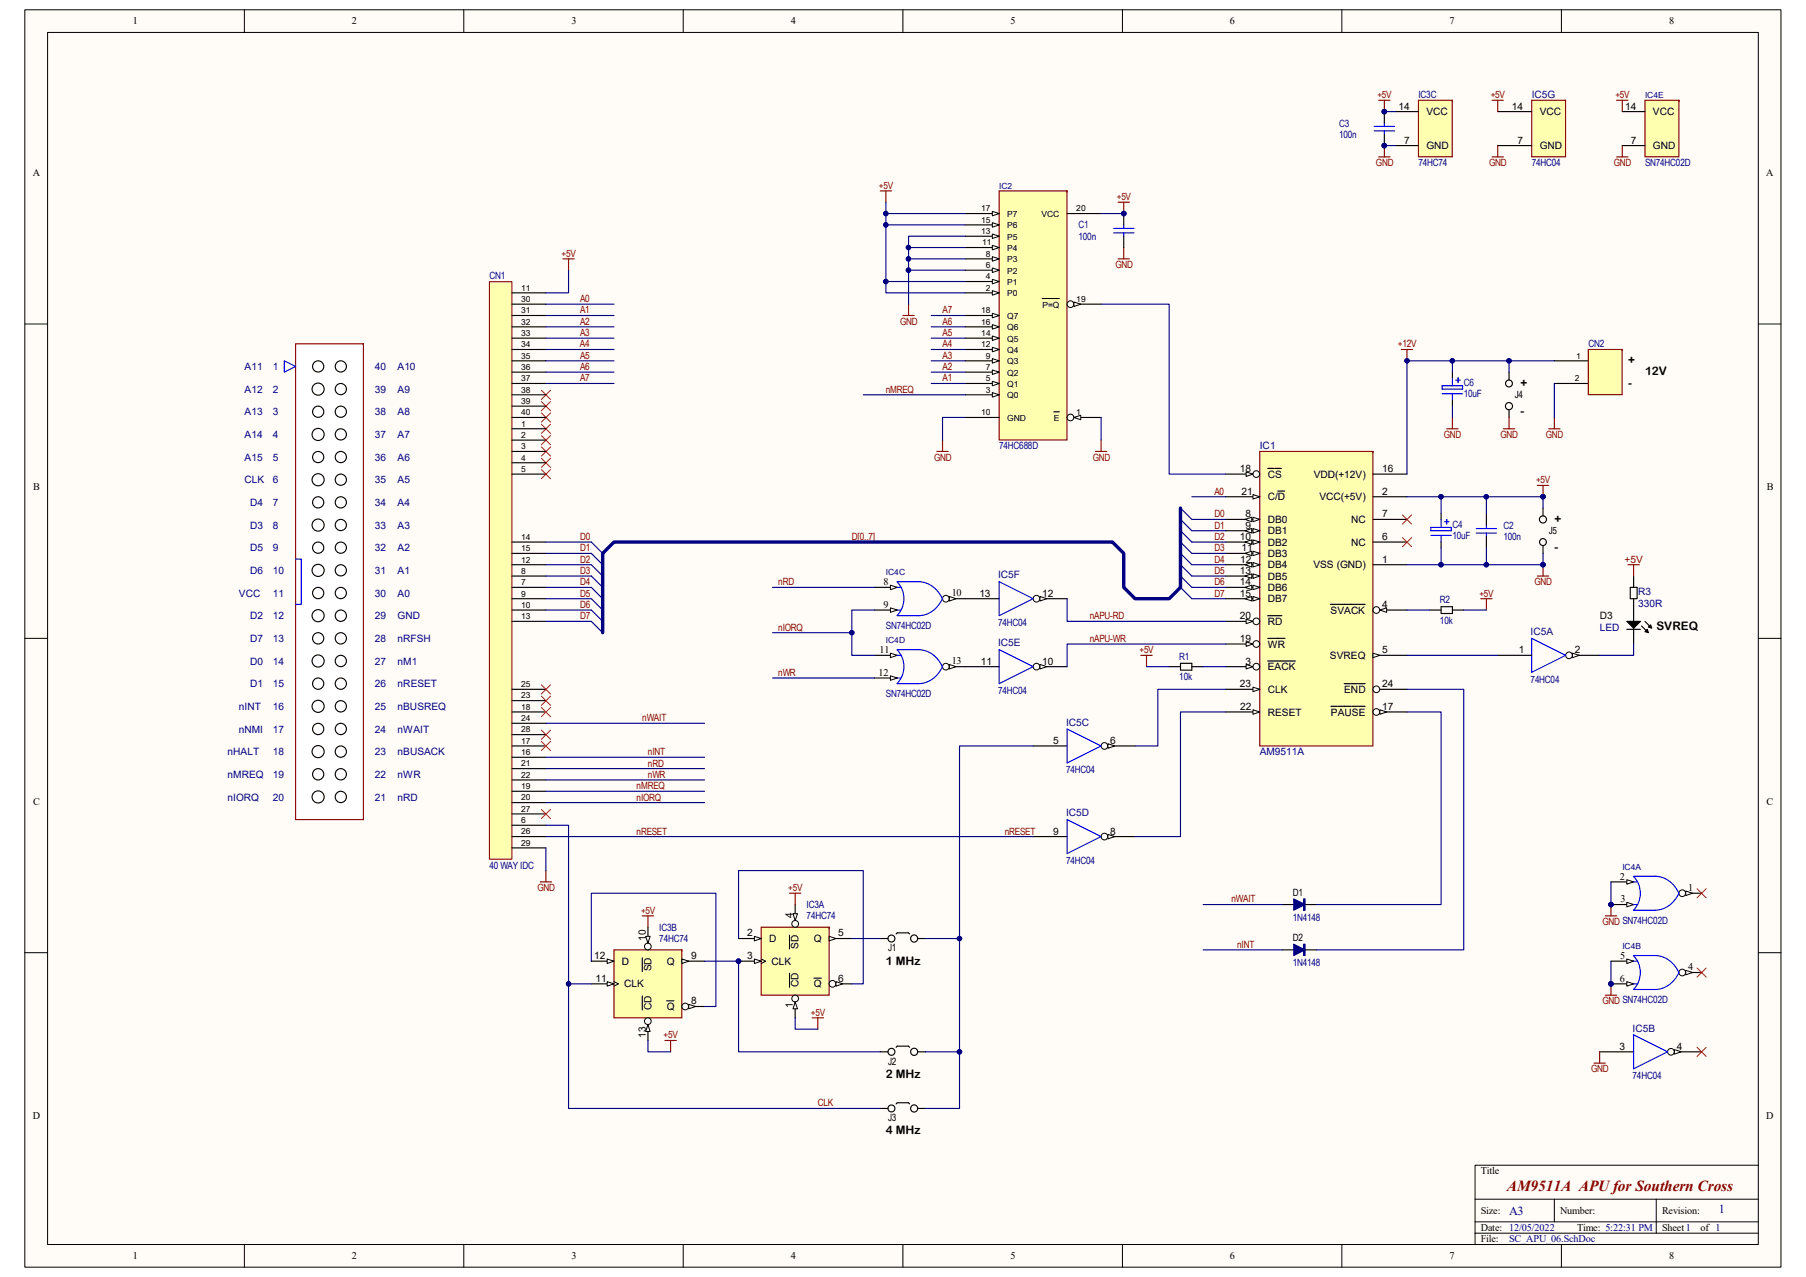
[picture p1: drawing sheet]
<svg xmlns="http://www.w3.org/2000/svg" width="297mm" height="210mm" viewBox="0 0 297 210" stroke-linecap="round" stroke-linejoin="round" font-family="sans-serif">
<defs><g id="words">
<text font-size="2.5" fill="#800000" x="247.8" y="195.9">AM9511A APU for Southern Cross</text>
<g font-size="2" fill="#000080">
<text x="248.2" y="199.7">A3</text>
<text x="282.7" y="199.5">1</text>
</g>
<g font-size="1.9">
<text x="267.8" y="59.9">+</text>
<text x="250.1" y="63.6">+</text>
<text x="267.8" y="63.6">-</text>
<text x="270.6" y="61.7">12V</text>
<text x="250.1" y="68.3">-</text>
<text x="255.6" y="86">+</text>
<text x="255.6" y="90.6">-</text>
<text x="272.4" y="103.7">SVREQ</text>
<text x="145.7" y="158.6">1 MHz</text>
<text x="145.7" y="177.2">2 MHz</text>
<text x="145.7" y="186.5">4 MHz</text>
</g>
<g font-size="1.7">
<text x="21.8" y="4">1</text>
<text x="57.9" y="4">2</text>
<text x="94" y="4">3</text>
<text x="130.1" y="4">4</text>
<text x="166.2" y="4">5</text>
<text x="202.3" y="4">6</text>
<text x="238.4" y="4">7</text>
<text x="274.5" y="4">8</text>
<text x="230" y="18">14</text>
<text x="231" y="23.6">7</text>
<text x="234.6" y="18.9">VCC</text>
<text x="248.7" y="18">14</text>
<text x="249.6" y="23.6">7</text>
<text x="253.2" y="18.9">VCC</text>
<text x="267.3" y="18">14</text>
<text x="268.2" y="23.6">7</text>
<text x="271.9" y="18.9">VCC</text>
<text x="5.4" y="28.9">A</text>
<text x="234.6" y="24.5">GND</text>
<text x="253.2" y="24.5">GND</text>
<text x="271.9" y="24.5">GND</text>
<text x="290.5" y="28.9">A</text>
<text x="203.9" y="77.6">18</text>
<text x="227.3" y="77.6">16</text>
<text x="5.5" y="80.6">B</text>
<text x="204.2" y="81.3">21</text>
<text x="208.5" y="78.5">CS</text>
<text x="208.5" y="82.3">C/D</text>
<text x="216.1" y="78.5">VDD(+12V)</text>
<text x="217" y="82.3">VCC(+5V)</text>
<text x="227.3" y="81.3">2</text>
<text x="290.6" y="80.6">B</text>
<text x="203.9" y="88.8">10</text>
<text x="204.9" y="85.1">8</text>
<text x="204.9" y="86.9">9</text>
<text x="208.5" y="86">DB0</text>
<text x="208.5" y="87.9">DB1</text>
<text x="208.5" y="89.7">DB2</text>
<text x="222.2" y="89.7">NC</text>
<text x="222.2" y="86">NC</text>
<text x="227.3" y="88.8">6</text>
<text x="227.3" y="85.1">7</text>
<text x="203.9" y="94.4">13</text>
<text x="204" y="92.5">12</text>
<text x="204.2" y="90.7">11</text>
<text x="208.5" y="91.6">DB3</text>
<text x="208.5" y="93.5">DB4</text>
<text x="208.5" y="95.3">DB5</text>
<text x="216" y="93.5">VSS (GND)</text>
<text x="227.3" y="92.5">1</text>
<text x="145.3" y="96.2">8</text>
<text x="145.3" y="99.9">9</text>
<text x="156.5" y="98.1">10</text>
<text x="161.1" y="98.1">13</text>
<text x="171.4" y="98.1">12</text>
<text x="203.9" y="96.2">14</text>
<text x="203.9" y="98.1">15</text>
<text x="203.9" y="101.8">20</text>
<text x="208.5" y="97.2">DB6</text>
<text x="208.5" y="99">DB7</text>
<text x="218.8" y="100.9">SVACK</text>
<text x="227.3" y="100">4</text>
<text x="263.1" y="101.8">D3</text>
<text x="144.6" y="107.4">11</text>
<text x="203.9" y="105.6">19</text>
<text x="208.5" y="106.5">WR</text>
<text x="208.5" y="102.8">RD</text>
<text x="227.3" y="107.4">5</text>
<text x="249.8" y="107.4">1</text>
<text x="259" y="107.4">2</text>
<text x="144.5" y="111.1">12</text>
<text x="156.5" y="109.2">13</text>
<text x="161.3" y="109.3">11</text>
<text x="171.4" y="109.3">10</text>
<text x="203.9" y="113">23</text>
<text x="204.9" y="109.3">3</text>
<text x="208.5" y="110.2">EACK</text>
<text x="208.5" y="113.9">CLK</text>
<text x="218.7" y="108.4">SVREQ</text>
<text x="221.1" y="113.9">END</text>
<text x="227.3" y="113">24</text>
<text x="204" y="116.7">22</text>
<text x="208.5" y="117.7">RESET</text>
<text x="218.9" y="117.7">PAUSE</text>
<text x="227.3" y="116.7">17</text>
<text x="173.2" y="122.3">5</text>
<text x="182.6" y="122.3">6</text>
<text x="5.4" y="132.3">C</text>
<text x="173.2" y="137.2">9</text>
<text x="182.6" y="137.2">8</text>
<text x="290.6" y="132.3">C</text>
<text x="266.4" y="144.6">2</text>
<text x="266.5" y="148.4">3</text>
<text x="277.6" y="146.5">1</text>
<text x="106.2" y="154.7" transform="rotate(-90 106.2 154.7)">10</text>
<text x="122.9" y="154">2</text>
<text x="126.5" y="154.9">D</text>
<text x="130.4" y="151" transform="rotate(-90 130.4 151)">4</text>
<text x="133.9" y="154.9">Q</text>
<text x="137.9" y="154">5</text>
<text x="97.7" y="157.7">12</text>
<text x="98" y="161.4">11</text>
<text x="102.3" y="158.6">D</text>
<text x="107.1" y="159.7" transform="rotate(-90 107.1 159.7)">SD</text>
<text x="109.7" y="158.6">Q</text>
<text x="113.7" y="157.7">9</text>
<text x="122.9" y="157.7">3</text>
<text x="126.9" y="158.6">CLK</text>
<text x="131.4" y="156" transform="rotate(-90 131.4 156)">SD</text>
<text x="137.9" y="161.4">6</text>
<text x="266.4" y="161.4">6</text>
<text x="266.5" y="157.7">5</text>
<text x="277.6" y="159.5">4</text>
<text x="102.7" y="162.4">CLK</text>
<text x="107.1" y="166.1" transform="rotate(-90 107.1 166.1)">CD</text>
<text x="109.7" y="166.1">Q</text>
<text x="113.7" y="165.2">8</text>
<text x="130.4" y="165.8" transform="rotate(-90 130.4 165.8)">1</text>
<text x="131.4" y="162.3" transform="rotate(-90 131.4 162.3)">CD</text>
<text x="133.9" y="162.4">Q</text>
<text x="106.2" y="170.6" transform="rotate(-90 106.2 170.6)">13</text>
<text x="266.4" y="172.6">3</text>
<text x="275.8" y="172.6">4</text>
<text x="5.4" y="184">D</text>
<text x="290.5" y="184">D</text>
<text x="243.5" y="193.1">Title</text>
<text x="243.5" y="199.6">Size:</text>
<text x="243.5" y="202.4">Date: 12/05/2022</text>
<text x="256.6" y="199.6">Number:</text>
<text x="259.4" y="202.4">Time: 5:22:31 PM</text>
<text x="273.4" y="199.6">Revision:</text>
<text x="273.4" y="202.4">Sheet1</text>
<text x="279.7" y="202.4">of 1</text>
<text x="21.8" y="207">1</text>
<text x="57.9" y="207">2</text>
<text x="94" y="207">3</text>
<text x="130.1" y="207">4</text>
<text x="166.2" y="207">5</text>
<text x="202.3" y="207">6</text>
<text x="238.4" y="207">7</text>
<text x="243.5" y="204.2">File:</text>
<text x="274.5" y="207">8</text>
</g>
<g font-size="1.7" fill="#11037e">
<text x="251.9" y="16.2">IC5G</text>
<text x="164.2" y="95.1">IC5F</text>
<text x="269.4" y="97.9">R3</text>
<text x="164.2" y="106.3">IC5E</text>
<text x="251.8" y="104.4">IC5A</text>
<text x="175.3" y="119.3">IC5C</text>
<text x="175.3" y="134.2">IC5D</text>
<text x="268.5" y="169.6">IC5B</text>
</g>
<g font-size="1.7" fill="#000080">
<text x="40.2" y="60.9">A11</text>
<text x="40.2" y="64.6">A12</text>
<text x="44.9" y="60.9">1</text>
<text x="44.9" y="64.6">2</text>
<text x="61.7" y="64.6">39</text>
<text x="61.7" y="60.9">40</text>
<text x="65.4" y="64.6">A9</text>
<text x="65.4" y="60.9">A10</text>
<text x="40.2" y="68.3">A13</text>
<text x="44.9" y="68.3">3</text>
<text x="61.7" y="68.3">38</text>
<text x="65.4" y="68.3">A8</text>
<text x="40.2" y="72">A14</text>
<text x="40.2" y="75.8">A15</text>
<text x="44.9" y="72">4</text>
<text x="44.9" y="75.8">5</text>
<text x="61.7" y="75.8">36</text>
<text x="61.7" y="72">37</text>
<text x="65.4" y="75.8">A6</text>
<text x="65.4" y="72">A7</text>
<text x="207.2" y="73.9">IC1</text>
<text x="40.2" y="79.5">CLK</text>
<text x="41.2" y="83.2">D4</text>
<text x="44.9" y="79.5">6</text>
<text x="44.9" y="83.2">7</text>
<text x="61.7" y="83.2">34</text>
<text x="61.7" y="79.5">35</text>
<text x="65.4" y="83.2">A4</text>
<text x="65.4" y="79.5">A5</text>
<text x="41.2" y="86.9">D3</text>
<text x="44.9" y="86.9">8</text>
<text x="61.7" y="86.9">33</text>
<text x="65.4" y="86.9">A3</text>
<text x="41.2" y="90.7">D5</text>
<text x="41.2" y="94.4">D6</text>
<text x="44.9" y="90.7">9</text>
<text x="44.9" y="94.4">10</text>
<text x="61.7" y="94.4">31</text>
<text x="61.7" y="90.7">32</text>
<text x="65.4" y="94.4">A1</text>
<text x="65.4" y="90.7">A2</text>
<text x="39.3" y="98.1">VCC</text>
<text x="41.2" y="101.8">D2</text>
<text x="44.9" y="98.1">11</text>
<text x="44.9" y="101.8">12</text>
<text x="61.7" y="101.8">29</text>
<text x="61.7" y="98.1">30</text>
<text x="65.4" y="101.8">GND</text>
<text x="65.4" y="98.1">A0</text>
<text x="269.4" y="99.8">330R</text>
<text x="41.2" y="105.6">D7</text>
<text x="44.9" y="105.6">13</text>
<text x="61.7" y="105.6">28</text>
<text x="65.4" y="105.6">nRFSH</text>
<text x="263.1" y="103.7">LED</text>
<text x="41.2" y="109.3">D0</text>
<text x="41.2" y="113">D1</text>
<text x="44.9" y="109.3">14</text>
<text x="44.9" y="113">15</text>
<text x="61.7" y="113">26</text>
<text x="61.7" y="109.3">27</text>
<text x="65.4" y="113">nRESET</text>
<text x="65.4" y="109.3">nM1</text>
<text x="39.3" y="116.7">nINT</text>
<text x="44.9" y="116.7">16</text>
<text x="61.7" y="116.7">25</text>
<text x="65.4" y="116.7">nBUSREQ</text>
<text x="37.4" y="124.2">nHALT</text>
<text x="39.3" y="120.5">nNMI</text>
<text x="44.9" y="120.5">17</text>
<text x="44.9" y="124.2">18</text>
<text x="61.7" y="124.2">23</text>
<text x="61.7" y="120.5">24</text>
<text x="65.4" y="124.2">nBUSACK</text>
<text x="65.4" y="120.5">nWAIT</text>
<text x="207.2" y="124.2">AM9511A</text>
<text x="37.4" y="127.9">nMREQ</text>
<text x="37.4" y="131.6">nIORQ</text>
<text x="44.9" y="127.9">19</text>
<text x="44.9" y="131.6">20</text>
<text x="61.7" y="127.9">22</text>
<text x="61.7" y="131.6">21</text>
<text x="65.4" y="131.6">nRD</text>
<text x="65.4" y="127.9">nWR</text>
<text x="248.2" y="204.2">SC_APU_06.SchDoc</text>
</g>
<text font-size="1.7" fill="#800000" x="267.2" y="92.5">+5V</text>
<g font-size="1.6" fill="#800000">
<text x="226.5" y="16.2">+5V</text>
<text x="245.2" y="16.2">+5V</text>
<text x="265.7" y="16.2">+5V</text>
<text x="226.3" y="27.3">GND</text>
<text x="244.9" y="27.3">GND</text>
<text x="265.4" y="27.3">GND</text>
<text x="144.6" y="31.1">+5V</text>
<text x="183.7" y="32.9">+5V</text>
<text x="92.4" y="42.2">+5V</text>
<text x="183.4" y="44.1">GND</text>
<text x="95.4" y="49.7">A0</text>
<text x="95.4" y="51.5">A1</text>
<text x="95.4" y="53.4">A2</text>
<text x="148" y="53.4">GND</text>
<text x="155" y="51.5">A7</text>
<text x="155" y="53.4">A6</text>
<text x="95.4" y="57.1">A4</text>
<text x="95.4" y="55.3">A3</text>
<text x="95.4" y="59">A5</text>
<text x="155" y="59">A3</text>
<text x="155" y="57.1">A4</text>
<text x="155" y="55.3">A5</text>
<text x="229.9" y="57.1">+12V</text>
<text x="95.4" y="60.9">A6</text>
<text x="95.4" y="62.7">A7</text>
<text x="145.7" y="64.6">nMREQ</text>
<text x="155" y="62.7">A1</text>
<text x="155" y="60.9">A2</text>
<text x="153.6" y="75.8">GND</text>
<text x="179.7" y="75.8">GND</text>
<text x="237.5" y="72">GND</text>
<text x="246.8" y="72">GND</text>
<text x="254.3" y="72">GND</text>
<text x="199.7" y="81.3">A0</text>
<text x="252.6" y="79.5">+5V</text>
<text x="95.4" y="88.8">D0</text>
<text x="140.1" y="88.8">D[0..7]</text>
<text x="199.7" y="85.1">D0</text>
<text x="199.7" y="86.9">D1</text>
<text x="199.7" y="88.8">D2</text>
<text x="95.4" y="90.7">D1</text>
<text x="95.4" y="92.5">D2</text>
<text x="95.4" y="94.4">D3</text>
<text x="199.7" y="90.7">D3</text>
<text x="199.7" y="92.5">D4</text>
<text x="199.7" y="94.4">D5</text>
<text x="95.4" y="100">D6</text>
<text x="95.4" y="101.8">D7</text>
<text x="95.4" y="96.2">D4</text>
<text x="95.4" y="98.1">D5</text>
<text x="128" y="96.2">nRD</text>
<text x="179.3" y="101.8">nAPU-RD</text>
<text x="199.7" y="96.2">D6</text>
<text x="199.7" y="98.1">D7</text>
<text x="243.3" y="98.1">+5V</text>
<text x="252.4" y="96.2">GND</text>
<text x="128" y="103.7">nIORQ</text>
<text x="179.3" y="105.6">nAPU-WR</text>
<text x="187.4" y="107.4">+5V</text>
<text x="128" y="111.1">nWR</text>
<text x="105.6" y="118.6">nWAIT</text>
<text x="106.6" y="124.2">nINT</text>
<text x="104.7" y="129.8">nMREQ</text>
<text x="104.7" y="131.6">nIORQ</text>
<text x="106.6" y="127.9">nWR</text>
<text x="106.6" y="126">nRD</text>
<text x="104.7" y="137.2">nRESET</text>
<text x="165.3" y="137.2">nRESET</text>
<text x="88.4" y="146.5">GND</text>
<text x="129.6" y="146.5">+5V</text>
<text x="202.5" y="148.4">nWAIT</text>
<text x="105.4" y="150.3">+5V</text>
<text x="203.5" y="155.9">nINT</text>
<text x="263.6" y="152.1">GND SN74HC02D</text>
<text x="133.4" y="167">+5V</text>
<text x="263.6" y="165.2">GND SN74HC02D</text>
<text x="109.2" y="170.8">+5V</text>
<text x="261.7" y="176.3">GND</text>
<text x="134.5" y="181.9">CLK</text>
</g>
<g font-size="1.6" fill="#000080">
<text x="233.3" y="16.2">IC3C</text>
<text x="220.3" y="22.7">100n</text>
<text x="233.3" y="27.3">74HC74</text>
<text x="251.9" y="27.3">74HC04</text>
<text x="270.6" y="27.3">SN74HC02D</text>
<text x="177.4" y="39.4">100n</text>
<text x="80.5" y="46">CN1</text>
<text x="261.3" y="57.1">CN2</text>
<text x="240.7" y="65.3">10uF</text>
<text x="164.4" y="73.9">74HC688D</text>
<text x="238.9" y="88.6">10uF</text>
<text x="247.3" y="88.8">100n</text>
<text x="145.7" y="103.5">SN74HC02D</text>
<text x="164.2" y="103">74HC04</text>
<text x="236.8" y="102.6">10k</text>
<text x="194" y="111.9">10k</text>
<text x="251.8" y="112.3">74HC04</text>
<text x="145.7" y="114.7">SN74HC02D</text>
<text x="164.2" y="114.1">74HC04</text>
<text x="175.3" y="127.2">74HC04</text>
<text x="80.5" y="142.8">40 WAY IDC</text>
<text x="175.3" y="142.1">74HC04</text>
<text x="132.7" y="149.3">IC3A</text>
<text x="108.4" y="153.1">IC3B</text>
<text x="108.4" y="154.9">74HC74</text>
<text x="132.7" y="151.2">74HC74</text>
<text x="212.6" y="151.4">1N4148</text>
<text x="212.6" y="158.8">1N4148</text>
<text x="268.5" y="177.5">74HC04</text>
</g>
<g font-size="1.6" fill="#11037e">
<text x="220.3" y="20.8">C3</text>
<text x="177.4" y="37.6">C1</text>
<text x="240.7" y="63.5">C6</text>
<text x="238.9" y="86.7">C4</text>
<text x="247.3" y="86.9">C2</text>
<text x="236.8" y="99.2">R2</text>
<text x="194" y="108.5">R1</text>
</g>
<g font-size="1.6">
<text x="249.1" y="65.5">J4</text>
<text x="254.7" y="87.9">J5</text>
<text x="212.6" y="147.3">D1</text>
<text x="212.6" y="154.7">D2</text>
<text x="146.1" y="156.4">J1</text>
<text x="146.1" y="175.1">J2</text>
<text x="146.1" y="184.4">J3</text>
</g>
<g font-size="1.4" fill="#000080">
<text x="270.6" y="16.1">IC4E</text>
<text x="164.4" y="31">IC2</text>
<text x="145.7" y="94.6">IC4C</text>
<text x="145.7" y="105.7">IC4D</text>
<text x="266.8" y="143">IC4A</text>
<text x="266.8" y="156">IC4B</text>
</g>
<g font-size="1.4">
<text x="161.4" y="34.8">17</text>
<text x="165.6" y="35.7">P7</text>
<text x="171.3" y="35.7">VCC</text>
<text x="177" y="34.8">20</text>
<text x="161.4" y="38.5">13</text>
<text x="161.4" y="36.6">15</text>
<text x="161.5" y="40.3">11</text>
<text x="165.6" y="41.3">P4</text>
<text x="165.6" y="39.4">P5</text>
<text x="165.6" y="37.5">P6</text>
<text x="85.7" y="47.8">11</text>
<text x="162.1" y="47.8">2</text>
<text x="162.1" y="44.1">6</text>
<text x="162.1" y="42.2">8</text>
<text x="162.2" y="45.9">4</text>
<text x="165.6" y="46.9">P1</text>
<text x="165.6" y="45">P2</text>
<text x="165.6" y="43.1">P3</text>
<text x="85.7" y="49.7">30</text>
<text x="85.7" y="51.5">31</text>
<text x="85.7" y="53.4">32</text>
<text x="161.4" y="53.4">16</text>
<text x="161.4" y="51.5">18</text>
<text x="165.6" y="52.5">Q7</text>
<text x="165.6" y="48.7">P0</text>
<text x="171.4" y="50.6">P=Q</text>
<text x="177" y="49.7">19</text>
<text x="85.7" y="55.2">33</text>
<text x="85.7" y="57.1">34</text>
<text x="85.7" y="59">35</text>
<text x="161.4" y="57.1">12</text>
<text x="161.4" y="55.2">14</text>
<text x="162.1" y="59">9</text>
<text x="165.6" y="59.9">Q3</text>
<text x="165.6" y="58">Q4</text>
<text x="165.6" y="56.2">Q5</text>
<text x="165.6" y="54.3">Q6</text>
<text x="259.2" y="59">1</text>
<text x="85.7" y="60.8">36</text>
<text x="85.7" y="62.7">37</text>
<text x="85.7" y="64.6">38</text>
<text x="162.1" y="64.6">3</text>
<text x="162.1" y="62.7">5</text>
<text x="162.1" y="60.8">7</text>
<text x="165.6" y="65.5">Q0</text>
<text x="165.6" y="63.6">Q1</text>
<text x="165.6" y="61.8">Q2</text>
<text x="259" y="62.7">2</text>
<text x="85.7" y="66.4">39</text>
<text x="85.7" y="68.3">40</text>
<text x="85.7" y="70.1">1</text>
<text x="161.4" y="68.3">10</text>
<text x="165.6" y="69.2">GND</text>
<text x="173.4" y="69.2">E</text>
<text x="177" y="68.3">1</text>
<text x="85.7" y="77.6">5</text>
<text x="85.7" y="75.7">4</text>
<text x="85.7" y="73.9">3</text>
<text x="85.7" y="72">2</text>
<text x="85.7" y="88.8">14</text>
<text x="85.7" y="90.6">15</text>
<text x="85.7" y="92.5">12</text>
<text x="85.7" y="94.4">8</text>
<text x="85.7" y="101.8">13</text>
<text x="85.7" y="99.9">10</text>
<text x="85.7" y="98.1">9</text>
<text x="85.7" y="96.2">7</text>
<text x="85.7" y="113">25</text>
<text x="85.7" y="114.9">23</text>
<text x="85.7" y="116.7">18</text>
<text x="85.7" y="118.6">24</text>
<text x="85.7" y="122.3">17</text>
<text x="85.7" y="124.2">16</text>
<text x="85.7" y="120.4">28</text>
<text x="85.7" y="126">21</text>
<text x="85.7" y="131.6">20</text>
<text x="85.7" y="127.9">22</text>
<text x="85.7" y="129.8">19</text>
<text x="85.7" y="137.2">26</text>
<text x="85.7" y="133.5">27</text>
<text x="85.7" y="135.3">6</text>
<text x="85.7" y="139.1">29</text>
</g>
</g></defs>
<path d="M4.1 1.6h288.8v206.8h-288.8z" fill="#fffcf8"/>
<path d="M4.1 1.6h288.8v206.8h-288.8z" fill="none" stroke="#000" stroke-width=".16"/>
<path d="M7.8 5.4h281.4v199.2h-281.4z" fill="#fffcf8"/>
<g fill="none" stroke="#000" stroke-width=".16">
<path d="M7.8 5.3h281.4v199.3h-281.4zM40.2 1.6v3.7M76.3 1.6v3.7M112.4 1.6v3.7M148.5 1.6v3.7M184.6 1.6v3.7M220.7 1.6v3.7M256.8 1.6v3.7M4.1 53.3h3.7M289.2 53.3h3.7M4.1 105h3.7M289.2 105h3.7"/>
<path d="M4.1 156.7h3.7M289.2 156.7h3.7M242.6 197.2h46.6M255.6 197.2v3.7M272.4 197.2v5.6M289.2 191.6h-46.6v11.2M40.2 204.6v3.8M76.3 204.6v3.8M112.4 204.6v3.8M148.5 204.6v3.8M184.6 204.6v3.8M220.7 204.6v3.8"/>
<path d="M242.6 202.8h46.6M242.6 200.9h46.6M242.6 202.8v1.8M256.8 204.6v3.8"/>
</g>
<path d="M207.2 74.2v48.5h18.6v-48.5z" fill-rule="evenodd" fill="#ffffb0" stroke="#800000" stroke-width=".19"/>
<path d="M225.8 92.9h5.6M225.8 81.7h5.6M201.6 109.6h5.6" fill="none" stroke="#000" stroke-width=".19"/>
<circle cx="206.6" cy="109.6" r=".55" fill="#fffcf8" stroke="#000" stroke-width=".16"/>
<path d="M205 109.3l1.1 .3-1.1 .4z" fill="#fffcf8"/>
<path d="M205 109.3l1.1 .3-1.1 .4z" fill="none" stroke="#000" stroke-width=".16"/>
<path d="M208.5 108.7h1M209.6 108.7h2.3M211.9 108.7h1.2M225.8 100.3h5.6" fill="none" stroke="#000" stroke-width=".19"/>
<circle cx="226.4" cy="100.3" r=".55" fill="#fffcf8" stroke="#000" stroke-width=".16"/>
<path d="M226.9 100.3l1.2-.4v.8z" fill="#fffcf8"/>
<path d="M226.9 100.3l1.2-.4v.8z" fill="none" stroke="#000" stroke-width=".16"/>
<path d="M218.8 99.4h1.1M219.9 99.4h3.4M223.4 99.4h1.1M225.8 107.8h5.6" fill="none" stroke="#000" stroke-width=".19"/>
<path d="M225.8 107.4l1.1 .4-1.1 .3z" fill="#fffcf8"/>
<path d="M225.8 107.4l1.1 .4-1.1 .3z" fill="none" stroke="#000" stroke-width=".16"/>
<path d="M201.6 85.4h5.6M225.8 89.1h5.6M225.8 85.4h5.6" fill="none" stroke="#000" stroke-width=".19"/>
<path d="M206.1 85l1.1 .4-1.1 .4z" fill="#fffcf8"/>
<path d="M206.1 85l1.1 .4-1.1 .4z" fill="none" stroke="#000" stroke-width=".16"/>
<path d="M204.8 85.4l1.1-.4v.8z" fill="#fffcf8"/>
<path d="M204.8 85.4l1.1-.4v.8z" fill="none" stroke="#000" stroke-width=".16"/>
<path d="M201.6 87.3h5.6" fill="none" stroke="#000" stroke-width=".19"/>
<path d="M206.1 86.9l1.1 .4-1.1 .4z" fill="#fffcf8"/>
<path d="M206.1 86.9l1.1 .4-1.1 .4z" fill="none" stroke="#000" stroke-width=".16"/>
<path d="M204.8 87.3l1.1-.4v.8z" fill="#fffcf8"/>
<path d="M204.8 87.3l1.1-.4v.8z" fill="none" stroke="#000" stroke-width=".16"/>
<path d="M201.6 89.1h5.6" fill="none" stroke="#000" stroke-width=".19"/>
<path d="M206.1 88.8l1.1 .3-1.1 .4z" fill="#fffcf8"/>
<path d="M206.1 88.8l1.1 .3-1.1 .4z" fill="none" stroke="#000" stroke-width=".16"/>
<path d="M204.8 89.1l1.1-.3v.7z" fill="#fffcf8"/>
<path d="M204.8 89.1l1.1-.3v.7z" fill="none" stroke="#000" stroke-width=".16"/>
<path d="M201.6 91h5.6" fill="none" stroke="#000" stroke-width=".19"/>
<path d="M206.1 90.6l1.1 .4-1.1 .4z" fill="#fffcf8"/>
<path d="M206.1 90.6l1.1 .4-1.1 .4z" fill="none" stroke="#000" stroke-width=".16"/>
<path d="M204.8 91l1.1-.4v.8z" fill="#fffcf8"/>
<path d="M204.8 91l1.1-.4v.8z" fill="none" stroke="#000" stroke-width=".16"/>
<path d="M201.6 92.9h5.6" fill="none" stroke="#000" stroke-width=".19"/>
<path d="M206.1 92.5l1.1 .4-1.1 .3z" fill="#fffcf8"/>
<path d="M206.1 92.5l1.1 .4-1.1 .3z" fill="none" stroke="#000" stroke-width=".16"/>
<path d="M204.8 92.9l1.1-.4v.7z" fill="#fffcf8"/>
<path d="M204.8 92.9l1.1-.4v.7z" fill="none" stroke="#000" stroke-width=".16"/>
<path d="M201.6 94.7h5.6" fill="none" stroke="#000" stroke-width=".19"/>
<path d="M206.1 94.4l1.1 .3-1.1 .4z" fill="#fffcf8"/>
<path d="M206.1 94.4l1.1 .3-1.1 .4z" fill="none" stroke="#000" stroke-width=".16"/>
<path d="M204.8 94.7l1.1-.3v.7z" fill="#fffcf8"/>
<path d="M204.8 94.7l1.1-.3v.7z" fill="none" stroke="#000" stroke-width=".16"/>
<path d="M201.6 96.6h5.6" fill="none" stroke="#000" stroke-width=".19"/>
<path d="M206.1 96.2l1.1 .4-1.1 .4z" fill="#fffcf8"/>
<path d="M206.1 96.2l1.1 .4-1.1 .4z" fill="none" stroke="#000" stroke-width=".16"/>
<path d="M204.8 96.6l1.1-.4v.8z" fill="#fffcf8"/>
<path d="M204.8 96.6l1.1-.4v.8z" fill="none" stroke="#000" stroke-width=".16"/>
<path d="M201.6 98.4h5.6" fill="none" stroke="#000" stroke-width=".19"/>
<path d="M206.1 98.1l1.1 .3-1.1 .4z" fill="#fffcf8"/>
<path d="M206.1 98.1l1.1 .3-1.1 .4z" fill="none" stroke="#000" stroke-width=".16"/>
<path d="M204.8 98.4l1.1-.3v.7z" fill="#fffcf8"/>
<path d="M204.8 98.4l1.1-.3v.7z" fill="none" stroke="#000" stroke-width=".16"/>
<path d="M225.8 78h5.6M225.8 117.1h5.6" fill="none" stroke="#000" stroke-width=".19"/>
<circle cx="226.4" cy="117.1" r=".55" fill="#fffcf8" stroke="#000" stroke-width=".16"/>
<path d="M226.9 116.7l1.2 .4-1.2 .4z" fill="#fffcf8"/>
<path d="M226.9 116.7l1.2 .4-1.2 .4z" fill="none" stroke="#000" stroke-width=".16"/>
<path d="M201.6 78h5.6M218.9 116.1h1M220 116.1h2.2M222.4 116.1h1M223.5 116.1h1" fill="none" stroke="#000" stroke-width=".19"/>
<circle cx="206.6" cy="78" r=".55" fill="#fffcf8" stroke="#000" stroke-width=".16"/>
<path d="M205 77.6l1.1 .4-1.1 .3z" fill="#fffcf8"/>
<path d="M205 77.6l1.1 .4-1.1 .3z" fill="none" stroke="#000" stroke-width=".16"/>
<path d="M208.5 77h1.1M209.7 77h1.1M201.6 105.9h5.6" fill="none" stroke="#000" stroke-width=".19"/>
<circle cx="206.6" cy="105.9" r=".55" fill="#fffcf8" stroke="#000" stroke-width=".16"/>
<path d="M205 105.5l1.1 .4-1.1 .4z" fill="#fffcf8"/>
<path d="M205 105.5l1.1 .4-1.1 .4z" fill="none" stroke="#000" stroke-width=".16"/>
<path d="M201.6 102.2h5.6M208.5 105h2.8" fill="none" stroke="#000" stroke-width=".19"/>
<circle cx="206.6" cy="102.2" r=".55" fill="#fffcf8" stroke="#000" stroke-width=".16"/>
<path d="M205 101.8l1.1 .4-1.1 .4z" fill="#fffcf8"/>
<path d="M205 101.8l1.1 .4-1.1 .4z" fill="none" stroke="#000" stroke-width=".16"/>
<path d="M201.6 81.7h5.6M208.5 101.2h2.3" fill="none" stroke="#000" stroke-width=".19"/>
<path d="M206.1 81.3l1.1 .4-1.1 .4z" fill="#fffcf8"/>
<path d="M206.1 81.3l1.1 .4-1.1 .4z" fill="none" stroke="#000" stroke-width=".16"/>
<path d="M210.2 80.8h1.1M201.6 117.1h5.6" fill="none" stroke="#000" stroke-width=".19"/>
<path d="M206.1 116.7l1.1 .4-1.1 .4z" fill="#fffcf8"/>
<path d="M206.1 116.7l1.1 .4-1.1 .4z" fill="none" stroke="#000" stroke-width=".16"/>
<path d="M201.6 113.3h5.6" fill="none" stroke="#000" stroke-width=".19"/>
<path d="M206.1 113l1.1 .3-1.1 .4z" fill="#fffcf8"/>
<path d="M206.1 113l1.1 .3-1.1 .4z" fill="none" stroke="#000" stroke-width=".16"/>
<path d="M225.8 113.3h5.6" fill="none" stroke="#000" stroke-width=".19"/>
<circle cx="226.4" cy="113.3" r=".55" fill="#fffcf8" stroke="#000" stroke-width=".16"/>
<path d="M184.8 35.1v1.9M184.8 38.8v1.9M244.5 84.5v1.8M244.5 88.2v1.9M192.3 109.6h1.9M194.2 109.1h1.8v1.1h-1.8zM196 109.6h1.9M221.1 112.4h1M222.2 112.4h1.1M223.4 112.4h1.1" fill="none" stroke="#000" stroke-width=".19"/>
<path d="M194.2 96.6l1.8 1.8M194.2 94.7l1.8 1.9M194.2 92.9l1.8 1.8M194.2 91l1.8 1.9M194.2 89.1l1.8 1.9M194.2 87.3l1.8 1.8M194.2 85.4l1.8 1.9M194.2 83.5l1.8 1.9" fill="none" stroke="#000080" stroke-width=".19"/>
<g fill="none" stroke="#800000" stroke-width=".19">
<path d="M265.9 16.5h1.9M266.8 16.5v1.9M183.9 33.3h1.9M184.8 33.3v1.8M265.9 25.8h1.9M266.8 23.9v1.9M183.9 42.6h1.9M184.8 40.7v1.9M230.5 57.5h1.8M231.4 57.5v1.8M252.9 79.8h1.8M253.8 79.8v1.9"/>
<path d="M252.9 94.7h1.8M253.8 92.9v1.8M187.6 107.8h1.9M188.6 107.8v1.8"/>
</g>
<g fill="#000080" stroke="#000080" stroke-width=".16">
<circle cx="253.8" cy="92.9" r=".37"/>
<circle cx="231.4" cy="59.3" r=".36"/>
<circle cx="253.8" cy="81.7" r=".37"/>
<circle cx="184.8" cy="35.1" r=".36"/>
</g>
<path d="M230.7 88.4l1.5 1.5M230.7 84.7l1.5 1.5M232.2 88.4l-1.5 1.5M232.2 84.7l-1.5 1.5" fill="none" stroke="#f00" stroke-width=".16"/>
<path d="M183.2 38.3h3.3M183.2 37.5h3.3M184.8 37v.5M184.8 38.3v.5M242.8 87.7h3.3M242.8 86.9h3.3M244.5 86.3v.6M244.5 87.7v.5" fill="none" stroke="#00f" stroke-width=".19"/>
<path d="M48.6 56.5v78.3h11.2v-78.3z" fill-rule="evenodd" fill="#fff" stroke="#800000" stroke-width=".19"/>
<path d="M46.8 59.3l1.8 1-1.8 .9zM48.6 91.9h.9v7.5h-.9" fill="none" stroke="#00f" stroke-width=".19"/>
<g fill="none" stroke="#000" stroke-width=".19">
<circle cx="52.3" cy="71.4" r="1"/>
<circle cx="52.3" cy="78.9" r="1"/>
<circle cx="52.3" cy="64" r="1"/>
<circle cx="52.3" cy="75.2" r=".92"/>
<circle cx="52.3" cy="60.3" r=".92"/>
<circle cx="52.3" cy="67.7" r=".92"/>
<circle cx="56.1" cy="75.2" r=".92"/>
<circle cx="56.1" cy="60.3" r=".92"/>
<circle cx="56.1" cy="67.7" r=".92"/>
<circle cx="56.1" cy="64" r=".92"/>
<circle cx="56.1" cy="78.9" r=".92"/>
<circle cx="56.1" cy="71.4" r=".92"/>
<circle cx="52.3" cy="86.3" r="1"/>
<circle cx="52.3" cy="93.8" r="1"/>
<circle cx="52.3" cy="97.5" r=".93"/>
<circle cx="52.3" cy="90.1" r=".92"/>
<circle cx="52.3" cy="82.6" r=".92"/>
<circle cx="56.1" cy="97.5" r=".93"/>
<circle cx="56.1" cy="90.1" r=".92"/>
<circle cx="56.1" cy="86.3" r=".92"/>
<circle cx="56.1" cy="82.6" r=".92"/>
<circle cx="56.1" cy="93.8" r=".92"/>
<circle cx="52.3" cy="116.1" r="1"/>
<circle cx="52.3" cy="108.7" r="1"/>
<circle cx="52.3" cy="101.2" r="1"/>
<circle cx="52.3" cy="112.4" r=".93"/>
<circle cx="52.3" cy="105" r=".93"/>
<circle cx="52.3" cy="119.9" r=".93"/>
<circle cx="56.1" cy="108.7" r=".93"/>
<circle cx="56.1" cy="119.9" r=".93"/>
<circle cx="56.1" cy="112.4" r=".93"/>
<circle cx="56.1" cy="105" r=".93"/>
<circle cx="56.1" cy="101.2" r=".93"/>
<circle cx="56.1" cy="116.1" r=".93"/>
<circle cx="52.3" cy="123.6" r="1"/>
<circle cx="52.3" cy="131" r="1"/>
<circle cx="52.3" cy="127.3" r=".93"/>
<circle cx="56.1" cy="131" r=".93"/>
<circle cx="56.1" cy="127.3" r=".93"/>
<circle cx="56.1" cy="123.6" r=".93"/>
</g>
<path d="M88.9 145h1.8M89.8 143.2v1.8" fill="none" stroke="#800000" stroke-width=".19"/>
<path d="M97.3 89.1l1.8 1.9M97.3 91l1.8 1.9M97.3 92.9l1.8 1.8M97.3 94.7l1.8 1.9M97.3 96.6l1.8 1.8M97.3 98.4l1.8 1.9M97.3 100.3l1.8 1.9M97.3 102.2l1.8 1.8" fill="none" stroke="#000080" stroke-width=".19"/>
<g fill="none" stroke="#f00" stroke-width=".16">
<path d="M89 67.9l1.5 1.5M89 66l1.5 1.5M89 69.8l1.5 1.5M89 71.6l1.5 1.5M89 64.2l1.5 1.5M89 73.5l1.5 1.5M89 75.4l1.5 1.5M89 77.2l1.5 1.5M90.5 67.9l-1.5 1.5M90.5 66l-1.5 1.5M90.5 69.8l-1.5 1.5M90.5 71.6l-1.5 1.5"/>
<path d="M90.5 64.2l-1.5 1.5M90.5 73.5l-1.5 1.5M90.5 75.4l-1.5 1.5M90.5 77.2l-1.5 1.5"/>
</g>
<path d="M80.5 46.3h3.7v95h-3.7z" fill="#ffffb0"/>
<path d="M80.5 46.3h3.7v95h-3.7z" fill="none" stroke="#800000" stroke-width=".16"/>
<g fill="none" stroke="#000" stroke-width=".19">
<path d="M84.2 50h5.6M84.2 48.2h5.6M84.2 51.9h5.6M84.2 53.7h5.6M84.2 55.6h5.6M84.2 57.5h5.6M84.2 59.3h5.6M84.2 61.2h5.6M84.2 78h5.6M84.2 63.1h5.6M84.2 76.1h5.6M84.2 64.9h5.6"/>
<path d="M84.2 74.2h5.6M84.2 66.8h5.6M84.2 72.4h5.6M84.2 68.6h5.6M84.2 70.5h5.6M84.2 91h5.6M84.2 89.1h5.6M84.2 92.9h5.6M84.2 98.4h5.6M84.2 94.7h5.6M84.2 96.6h5.6M84.2 115.2h5.6"/>
<path d="M84.2 117.1h5.6M84.2 118.9h5.6M84.2 113.3h5.6M84.2 102.2h5.6M84.2 100.3h5.6M84.2 126.4h5.6M84.2 132h5.6M84.2 128.2h5.6M84.2 130.1h5.6M84.2 122.7h5.6M84.2 124.5h5.6M84.2 137.6h5.6"/>
<path d="M84.2 133.8h5.6M84.2 120.8h5.6M84.2 139.4h5.6M84.2 135.7h5.6M210.9 148.7h1.9"/>
</g>
<path d="M92.6 42.6h1.8M93.5 42.6v1.8" fill="none" stroke="#800000" stroke-width=".19"/>
<path d="M212.8 147.8l1.8 .9-1.8 1z" fill="#11037e"/>
<path d="M212.8 147.8l1.8 .9-1.8 1z" fill="none" stroke="#11037e" stroke-width=".19"/>
<path d="M214.6 148.7h1.9" fill="none" stroke="#000" stroke-width=".19"/>
<path d="M214.5 147.8h.1v1.9h-.1z" fill="#11037e"/>
<path d="M214.5 147.8h.1v1.9h-.1zM214.5 147.8h.1" fill="none" stroke="#11037e" stroke-width=".19"/>
<path d="M210.9 156.2h1.9" fill="none" stroke="#000" stroke-width=".19"/>
<path d="M212.8 155.3l1.8 .9-1.8 .9z" fill="#11037e"/>
<path d="M212.8 155.3l1.8 .9-1.8 .9z" fill="none" stroke="#11037e" stroke-width=".19"/>
<path d="M214.6 156.2h1.9" fill="none" stroke="#000" stroke-width=".19"/>
<path d="M214.5 155.3h.1v1.8h-.1z" fill="#11037e"/>
<path d="M214.5 155.3h.1v1.8h-.1zM214.5 155.3h.1" fill="none" stroke="#11037e" stroke-width=".19"/>
<path d="M125.2 152.5v11.1h11.2v-11.1z" fill-rule="evenodd" fill="#ffffb0" stroke="#800000" stroke-width=".19"/>
<path d="M121.5 158.1h3.7" fill="none" stroke="#000" stroke-width=".19"/>
<path d="M125.2 157.7l.7 .4-.7 .3" fill="none" stroke="#000" stroke-width=".16"/>
<path d="M124.1 157.7l1.1 .4-1.1 .3z" fill="#fffcf8"/>
<path d="M124.1 157.7l1.1 .4-1.1 .3z" fill="none" stroke="#000" stroke-width=".16"/>
<circle cx="121.5" cy="158.1" r=".36" fill="#000080" stroke="#000080" stroke-width=".16"/>
<path d="M121.5 154.3h3.7" fill="none" stroke="#000" stroke-width=".19"/>
<path d="M124.1 154l1.1 .3-1.1 .4z" fill="#fffcf8"/>
<path d="M124.1 154l1.1 .3-1.1 .4z" fill="none" stroke="#000" stroke-width=".16"/>
<path d="M130.8 148.7v3.8" fill="none" stroke="#000" stroke-width=".19"/>
<circle cx="130.8" cy="151.9" r=".55" fill="#fffcf8" stroke="#000" stroke-width=".16"/>
<path d="M130.4 150.2h.8l-.4 1.2z" fill="#fffcf8"/>
<path d="M130.4 150.2h.8l-.4 1.2z" fill="none" stroke="#000" stroke-width=".16"/>
<path d="M129.9 153.8v1.1M129.9 155v1M130.8 163.6v3.8" fill="none" stroke="#000" stroke-width=".19"/>
<circle cx="130.8" cy="164.2" r=".55" fill="#fffcf8" stroke="#000" stroke-width=".16"/>
<path d="M130.8 164.8l.4 1.1h-.8z" fill="#fffcf8"/>
<path d="M130.8 164.8l.4 1.1h-.8z" fill="none" stroke="#000" stroke-width=".16"/>
<path d="M136.4 154.3h3.7M129.9 160v1.2M129.9 161.2v1.1" fill="none" stroke="#000" stroke-width=".19"/>
<path d="M136.4 154l1.1 .3-1.1 .4z" fill="#fffcf8"/>
<path d="M136.4 154l1.1 .3-1.1 .4z" fill="none" stroke="#000" stroke-width=".16"/>
<path d="M136.4 161.8h3.7" fill="none" stroke="#000" stroke-width=".19"/>
<circle cx="136.9" cy="161.8" r=".55" fill="#fffcf8" stroke="#000" stroke-width=".16"/>
<path d="M137.5 161.4l1.1 .4-1.1 .4z" fill="#fffcf8"/>
<path d="M137.5 161.4l1.1 .4-1.1 .4z" fill="none" stroke="#000" stroke-width=".16"/>
<path d="M133.9 160.8h1.2" fill="none" stroke="#000" stroke-width=".19"/>
<circle cx="121.5" cy="158.1" r=".36" fill="#000080" stroke="#000080" stroke-width=".16"/>
<path d="M101 156.2v11.2h11.1v-11.2z" fill-rule="evenodd" fill="#ffffb0" stroke="#800000" stroke-width=".19"/>
<path d="M97.3 161.8h3.7" fill="none" stroke="#000" stroke-width=".19"/>
<path d="M101 161.4l.7 .4-.7 .4" fill="none" stroke="#000" stroke-width=".16"/>
<path d="M99.9 161.4l1.1 .4-1.1 .4z" fill="#fffcf8"/>
<path d="M99.9 161.4l1.1 .4-1.1 .4z" fill="none" stroke="#000" stroke-width=".16"/>
<path d="M97.3 158.1h3.7" fill="none" stroke="#000" stroke-width=".19"/>
<path d="M99.9 157.7l1.1 .4-1.1 .3z" fill="#fffcf8"/>
<path d="M99.9 157.7l1.1 .4-1.1 .3z" fill="none" stroke="#000" stroke-width=".16"/>
<path d="M106.6 152.5v3.7" fill="none" stroke="#000" stroke-width=".19"/>
<circle cx="106.6" cy="155.6" r=".55" fill="#fffcf8" stroke="#000" stroke-width=".16"/>
<path d="M106.2 154h.7l-.3 1.1z" fill="#fffcf8"/>
<path d="M106.2 154h.7l-.3 1.1z" fill="none" stroke="#000" stroke-width=".16"/>
<path d="M105.6 157.5v1.1M105.6 158.7v1M106.6 167.4v3.7" fill="none" stroke="#000" stroke-width=".19"/>
<circle cx="106.6" cy="167.9" r=".55" fill="#fffcf8" stroke="#000" stroke-width=".16"/>
<path d="M106.6 168.5l.3 1.1h-.7z" fill="#fffcf8"/>
<path d="M106.6 168.5l.3 1.1h-.7z" fill="none" stroke="#000" stroke-width=".16"/>
<path d="M112.2 158.1h3.7M105.6 163.8v1.1M105.6 165v1.1" fill="none" stroke="#000" stroke-width=".19"/>
<path d="M112.2 157.7l1.1 .4-1.1 .3z" fill="#fffcf8"/>
<path d="M112.2 157.7l1.1 .4-1.1 .3z" fill="none" stroke="#000" stroke-width=".16"/>
<path d="M112.2 165.5h3.7" fill="none" stroke="#000" stroke-width=".19"/>
<circle cx="112.7" cy="165.5" r=".55" fill="#fffcf8" stroke="#000" stroke-width=".16"/>
<path d="M113.3 165.1l1.1 .4-1.1 .4z" fill="#fffcf8"/>
<path d="M113.3 165.1l1.1 .4-1.1 .4z" fill="none" stroke="#000" stroke-width=".16"/>
<path d="M109.6 164.6h1.2" fill="none" stroke="#000" stroke-width=".19"/>
<path d="M233.3 16.5v9.3h5.6v-9.3z" fill-rule="evenodd" fill="#ffffb0" stroke="#800000" stroke-width=".19"/>
<g fill="none" stroke="#000" stroke-width=".19">
<path d="M227.7 18.4v1.8M229.5 18.4h3.8M227.7 22.1v1.8M229.5 23.9h3.8M144.8 154.3h1.3M147.4 153.6l.2-.2h1.8l.2 .2M150.9 154.3h1.3M144.8 173h1.3M147.4 172.2l.2-.2h1.8l.2 .2M150.9 173h1.3M144.8 182.3h1.3M149.6 181.5l-.2-.2h-1.8l-.2 .2"/>
<path d="M150.9 182.3h1.3"/>
<circle cx="146.6" cy="154.3" r=".57"/>
<circle cx="150.3" cy="154.3" r=".59"/>
<circle cx="146.6" cy="173" r=".57"/>
<circle cx="150.3" cy="172.9" r=".59"/>
<circle cx="146.6" cy="182.3" r=".57"/>
<circle cx="150.3" cy="182.3" r=".59"/>
</g>
<path d="M226.8 16.5h1.8M227.7 16.5v1.9M226.8 25.8h1.8M227.7 23.9v1.9M105.6 150.6h1.9M106.6 150.6v1.9M129.9 146.9h1.8M130.8 146.9v1.8M109.4 171.1h1.8M110.3 171.1v1.9M133.6 167.4h1.8M134.5 167.4v1.8" fill="none" stroke="#800000" stroke-width=".19"/>
<g fill="#000080" stroke="#000080" stroke-width=".16">
<circle cx="227.7" cy="18.3" r=".36"/>
<circle cx="227.7" cy="23.9" r=".36"/>
</g>
<path d="M226 21.5h3.4M226 20.8h3.4M227.7 20.2v.6M227.7 21.5v.6" fill="none" stroke="#00f" stroke-width=".19"/>
<path d="M89 112.6l1.5 1.5M89 114.5l1.5 1.5M89 116.3l1.5 1.5M90.5 112.6l-1.5 1.5M90.5 114.5l-1.5 1.5M90.5 116.3l-1.5 1.5M89 120.1l1.5 1.5M89 133.1l1.5 1.5M90.5 120.1l-1.5 1.5M90.5 133.1l-1.5 1.5" fill="none" stroke="#f00" stroke-width=".16"/>
<path d="M164.3 31.4v40.9h11.2v-40.9z" fill-rule="evenodd" fill="#ffffb0" stroke="#800000" stroke-width=".19"/>
<path d="M175.5 35.1h5.6M175.5 68.6h5.6" fill="none" stroke="#000" stroke-width=".19"/>
<circle cx="176.1" cy="68.6" r=".55" fill="#fffcf8" stroke="#000" stroke-width=".16"/>
<path d="M176.6 68.6l1.2-.3v.7z" fill="#fffcf8"/>
<path d="M176.6 68.6l1.2-.3v.7z" fill="none" stroke="#000" stroke-width=".16"/>
<path d="M158.7 48.2h5.6M173.3 67.7h.9" fill="none" stroke="#000" stroke-width=".19"/>
<path d="M163.2 47.8l1.1 .4-1.1 .3z" fill="#fffcf8"/>
<path d="M163.2 47.8l1.1 .4-1.1 .3z" fill="none" stroke="#000" stroke-width=".16"/>
<path d="M158.7 64.9h5.6" fill="none" stroke="#000" stroke-width=".19"/>
<path d="M163.2 64.6l1.1 .3-1.1 .4z" fill="#fffcf8"/>
<path d="M163.2 64.6l1.1 .3-1.1 .4z" fill="none" stroke="#000" stroke-width=".16"/>
<path d="M158.7 46.3h5.6" fill="none" stroke="#000" stroke-width=".19"/>
<path d="M163.2 45.9l1.1 .4-1.1 .4z" fill="#fffcf8"/>
<path d="M163.2 45.9l1.1 .4-1.1 .4z" fill="none" stroke="#000" stroke-width=".16"/>
<path d="M158.7 63.1h5.6" fill="none" stroke="#000" stroke-width=".19"/>
<path d="M163.2 62.7l1.1 .4-1.1 .3z" fill="#fffcf8"/>
<path d="M163.2 62.7l1.1 .4-1.1 .3z" fill="none" stroke="#000" stroke-width=".16"/>
<path d="M158.7 44.4h5.6" fill="none" stroke="#000" stroke-width=".19"/>
<path d="M163.2 44.1l1.1 .3-1.1 .4z" fill="#fffcf8"/>
<path d="M163.2 44.1l1.1 .3-1.1 .4z" fill="none" stroke="#000" stroke-width=".16"/>
<path d="M158.7 61.2h5.6" fill="none" stroke="#000" stroke-width=".19"/>
<path d="M163.2 60.8l1.1 .4-1.1 .4z" fill="#fffcf8"/>
<path d="M163.2 60.8l1.1 .4-1.1 .4z" fill="none" stroke="#000" stroke-width=".16"/>
<path d="M158.7 42.6h5.6" fill="none" stroke="#000" stroke-width=".19"/>
<path d="M163.2 42.2l1.1 .4-1.1 .3z" fill="#fffcf8"/>
<path d="M163.2 42.2l1.1 .4-1.1 .3z" fill="none" stroke="#000" stroke-width=".16"/>
<path d="M158.7 59.3h5.6" fill="none" stroke="#000" stroke-width=".19"/>
<path d="M163.2 59l1.1 .3-1.1 .4z" fill="#fffcf8"/>
<path d="M163.2 59l1.1 .3-1.1 .4z" fill="none" stroke="#000" stroke-width=".16"/>
<path d="M158.7 40.7h5.6M158.7 68.6h5.6" fill="none" stroke="#000" stroke-width=".19"/>
<path d="M163.2 40.3l1.1 .4-1.1 .4z" fill="#fffcf8"/>
<path d="M163.2 40.3l1.1 .4-1.1 .4z" fill="none" stroke="#000" stroke-width=".16"/>
<path d="M158.7 57.5h5.6" fill="none" stroke="#000" stroke-width=".19"/>
<path d="M163.2 57.1l1.1 .4-1.1 .3z" fill="#fffcf8"/>
<path d="M163.2 57.1l1.1 .4-1.1 .3z" fill="none" stroke="#000" stroke-width=".16"/>
<path d="M158.7 38.8h5.6" fill="none" stroke="#000" stroke-width=".19"/>
<path d="M163.2 38.5l1.1 .3-1.1 .4z" fill="#fffcf8"/>
<path d="M163.2 38.5l1.1 .3-1.1 .4z" fill="none" stroke="#000" stroke-width=".16"/>
<path d="M158.7 55.6h5.6" fill="none" stroke="#000" stroke-width=".19"/>
<path d="M163.2 55.2l1.1 .4-1.1 .4z" fill="#fffcf8"/>
<path d="M163.2 55.2l1.1 .4-1.1 .4z" fill="none" stroke="#000" stroke-width=".16"/>
<path d="M158.7 37h5.6" fill="none" stroke="#000" stroke-width=".19"/>
<path d="M163.2 36.6l1.1 .4-1.1 .4z" fill="#fffcf8"/>
<path d="M163.2 36.6l1.1 .4-1.1 .4z" fill="none" stroke="#000" stroke-width=".16"/>
<path d="M158.7 53.7h5.6" fill="none" stroke="#000" stroke-width=".19"/>
<path d="M163.2 53.4l1.1 .3-1.1 .4z" fill="#fffcf8"/>
<path d="M163.2 53.4l1.1 .3-1.1 .4z" fill="none" stroke="#000" stroke-width=".16"/>
<path d="M158.7 35.1h5.6" fill="none" stroke="#000" stroke-width=".19"/>
<path d="M163.2 34.8l1.1 .3-1.1 .4z" fill="#fffcf8"/>
<path d="M163.2 34.8l1.1 .3-1.1 .4z" fill="none" stroke="#000" stroke-width=".16"/>
<path d="M158.7 51.9h5.6" fill="none" stroke="#000" stroke-width=".19"/>
<path d="M163.2 51.5l1.1 .4-1.1 .4z" fill="#fffcf8"/>
<path d="M163.2 51.5l1.1 .4-1.1 .4z" fill="none" stroke="#000" stroke-width=".16"/>
<path d="M175.5 50h5.6" fill="none" stroke="#000" stroke-width=".19"/>
<circle cx="176.1" cy="50" r=".55" fill="#fffcf8" stroke="#000" stroke-width=".16"/>
<path d="M176.6 49.7l1.2 .3-1.2 .4z" fill="#fffcf8"/>
<path d="M176.6 49.7l1.2 .3-1.2 .4z" fill="none" stroke="#000" stroke-width=".16"/>
<path d="M171.4 49.1h.9M172.4 49.1h.7M173.2 49.1h1M155 98.4h3.7" fill="none" stroke="#000" stroke-width=".19"/>
<circle cx="155.6" cy="98.4" r=".55" fill="#fffcf8" stroke="#000" stroke-width=".16"/>
<path d="M156.1 98.1l1.1 .3-1.1 .4z" fill="#fffcf8"/>
<path d="M156.1 98.1l1.1 .3-1.1 .4z" fill="none" stroke="#000" stroke-width=".16"/>
<path d="M143.8 96.6h3.8" fill="none" stroke="#000" stroke-width=".19"/>
<path d="M146.4 96.2l1.2 .4-1.2 .4z" fill="#fffcf8"/>
<path d="M146.4 96.2l1.2 .4-1.2 .4z" fill="none" stroke="#000" stroke-width=".16"/>
<path d="M143.8 100.3h3.8" fill="none" stroke="#000" stroke-width=".19"/>
<path d="M146.4 99.9l1.2 .4-1.2 .4z" fill="#fffcf8"/>
<path d="M146.4 99.9l1.2 .4-1.2 .4z" fill="none" stroke="#000" stroke-width=".16"/>
<path d="M147.5 95.7a3.9 3.9 0 0 1 0 5.5M147.6 95.7h3.5a4.4 4.4 0 0 1 3.9 2.8M147.6 96.6h.5M155 98.4a4.5 4.5 0 0 1-3.9 2.8h-3.5M147.6 100.3h.5" fill="none" stroke="#00f" stroke-width=".19"/>
<path d="M143.8 107.8h3.8" fill="none" stroke="#000" stroke-width=".19"/>
<path d="M146.4 107.4l1.2 .4-1.2 .3z" fill="#fffcf8"/>
<path d="M146.4 107.4l1.2 .4-1.2 .3z" fill="none" stroke="#000" stroke-width=".16"/>
<path d="M143.8 111.5h3.8" fill="none" stroke="#000" stroke-width=".19"/>
<path d="M146.4 111.1l1.2 .4-1.2 .4z" fill="#fffcf8"/>
<path d="M146.4 111.1l1.2 .4-1.2 .4z" fill="none" stroke="#000" stroke-width=".16"/>
<path d="M155 109.6h3.7" fill="none" stroke="#000" stroke-width=".19"/>
<circle cx="155.6" cy="109.6" r=".55" fill="#fffcf8" stroke="#000" stroke-width=".16"/>
<path d="M156.1 109.3l1.1 .3-1.1 .4z" fill="#fffcf8"/>
<path d="M156.1 109.3l1.1 .3-1.1 .4z" fill="none" stroke="#000" stroke-width=".16"/>
<path d="M147.5 106.9a3.9 3.9 0 0 1 0 5.5M147.6 106.8h3.5a4.4 4.4 0 0 1 3.9 2.8M147.6 107.8h.5M147.6 111.5h.5M155 109.6a4.5 4.5 0 0 1-3.9 2.8h-3.5" fill="none" stroke="#00f" stroke-width=".19"/>
<path d="M270.5 16.5v9.3h5.6v-9.3z" fill-rule="evenodd" fill="#ffffb0" stroke="#800000" stroke-width=".19"/>
<path d="M266.8 18.4h3.7M266.8 23.9h3.7M276.1 146.9h3.8" fill="none" stroke="#000" stroke-width=".19"/>
<circle cx="276.7" cy="146.9" r=".55" fill="#fffcf8" stroke="#000" stroke-width=".16"/>
<path d="M277.3 146.5l1.1 .4-1.1 .4z" fill="#fffcf8"/>
<path d="M277.3 146.5l1.1 .4-1.1 .4z" fill="none" stroke="#000" stroke-width=".16"/>
<path d="M265 145h3.7" fill="none" stroke="#000" stroke-width=".19"/>
<path d="M267.6 144.7l1.1 .3-1.1 .4z" fill="#fffcf8"/>
<path d="M267.6 144.7l1.1 .3-1.1 .4z" fill="none" stroke="#000" stroke-width=".16"/>
<path d="M265 148.7h3.7" fill="none" stroke="#000" stroke-width=".19"/>
<path d="M267.6 148.4l1.1 .3-1.1 .4z" fill="#fffcf8"/>
<path d="M267.6 148.4l1.1 .3-1.1 .4z" fill="none" stroke="#000" stroke-width=".16"/>
<circle cx="265" cy="148.7" r=".36" fill="#000080" stroke="#000080" stroke-width=".16"/>
<path d="M268.7 144.1a4 4 0 0 1 0 5.5M268.7 144.1h3.5a4.4 4.4 0 0 1 3.9 2.8M268.7 145h.6M268.7 148.7h.6M276.1 146.9a4.5 4.5 0 0 1-3.9 2.8h-3.5" fill="none" stroke="#00f" stroke-width=".19"/>
<path d="M276.1 159.9h3.8" fill="none" stroke="#000" stroke-width=".19"/>
<circle cx="276.7" cy="159.9" r=".55" fill="#fffcf8" stroke="#000" stroke-width=".16"/>
<path d="M277.3 159.6l1.1 .3-1.1 .4z" fill="#fffcf8"/>
<path d="M277.3 159.6l1.1 .3-1.1 .4z" fill="none" stroke="#000" stroke-width=".16"/>
<path d="M265 158.1h3.7" fill="none" stroke="#000" stroke-width=".19"/>
<path d="M267.6 157.7l1.1 .4-1.1 .3z" fill="#fffcf8"/>
<path d="M267.6 157.7l1.1 .4-1.1 .3z" fill="none" stroke="#000" stroke-width=".16"/>
<path d="M265 161.8h3.7" fill="none" stroke="#000" stroke-width=".19"/>
<path d="M267.6 161.4l1.1 .4-1.1 .4z" fill="#fffcf8"/>
<path d="M267.6 161.4l1.1 .4-1.1 .4z" fill="none" stroke="#000" stroke-width=".16"/>
<circle cx="265" cy="161.8" r=".36" fill="#000080" stroke="#000080" stroke-width=".16"/>
<path d="M268.7 157.2a4 4 0 0 1 0 5.5h3.5a4.4 4.4 0 0 0 3.9-2.8M268.7 157.1h3.5a4.4 4.4 0 0 1 3.9 2.8M268.7 158.1h.6M268.7 161.8h.6" fill="none" stroke="#00f" stroke-width=".19"/>
<path d="M144.8 31.4h1.8M145.7 31.4v1.9M148.5 51.9h1.9M149.4 50v1.9M154.1 74.2h1.9M155 72.4v1.8M180.2 74.2h1.8M181.1 72.4v1.8" fill="none" stroke="#800000" stroke-width=".19"/>
<path d="M169.9 98.4h5.6" fill="none" stroke="#000" stroke-width=".19"/>
<circle cx="170.5" cy="98.4" r=".55" fill="#fffcf8" stroke="#000" stroke-width=".16"/>
<path d="M171 98.1l1.2 .3-1.2 .4z" fill="#fffcf8"/>
<path d="M171 98.1l1.2 .3-1.2 .4z" fill="none" stroke="#000" stroke-width=".16"/>
<path d="M158.7 98.4h5.6M169.9 109.6h5.6" fill="none" stroke="#000" stroke-width=".19"/>
<path d="M164.3 95.7l5.6 2.7-5.6 2.8z" fill="none" stroke="#00f" stroke-width=".19"/>
<circle cx="170.5" cy="109.6" r=".55" fill="#fffcf8" stroke="#000" stroke-width=".16"/>
<path d="M171 109.3l1.2 .3-1.2 .4z" fill="#fffcf8"/>
<path d="M171 109.3l1.2 .3-1.2 .4z" fill="none" stroke="#000" stroke-width=".16"/>
<path d="M158.7 109.6h5.6M169.9 122.7h5.6M181.1 122.7h5.6" fill="none" stroke="#000" stroke-width=".19"/>
<path d="M164.3 106.8l5.6 2.8-5.6 2.8z" fill="none" stroke="#00f" stroke-width=".19"/>
<circle cx="181.7" cy="122.7" r=".55" fill="#fffcf8" stroke="#000" stroke-width=".16"/>
<path d="M182.2 122.3l1.1 .4-1.1 .3z" fill="#fffcf8"/>
<path d="M182.2 122.3l1.1 .4-1.1 .3z" fill="none" stroke="#000" stroke-width=".16"/>
<path d="M175.5 119.9l5.6 2.8-5.6 2.8z" fill="none" stroke="#00f" stroke-width=".19"/>
<path d="M181.1 137.6h5.6" fill="none" stroke="#000" stroke-width=".19"/>
<circle cx="181.7" cy="137.6" r=".55" fill="#fffcf8" stroke="#000" stroke-width=".16"/>
<path d="M182.2 137.2l1.1 .4-1.1 .3z" fill="#fffcf8"/>
<path d="M182.2 137.2l1.1 .4-1.1 .3z" fill="none" stroke="#000" stroke-width=".16"/>
<path d="M169.9 137.6h5.6M263.1 173h5.6M274.3 173h5.6" fill="none" stroke="#000" stroke-width=".19"/>
<path d="M175.5 134.8l5.6 2.8-5.6 2.8z" fill="none" stroke="#00f" stroke-width=".19"/>
<circle cx="274.8" cy="173" r=".55" fill="#fffcf8" stroke="#000" stroke-width=".16"/>
<path d="M275.4 172.6l1.1 .4-1.1 .3z" fill="#fffcf8"/>
<path d="M275.4 172.6l1.1 .4-1.1 .3z" fill="none" stroke="#000" stroke-width=".16"/>
<path d="M251.9 105v5.6M268.7 170.2l5.6 2.8-5.6 2.7z" fill="none" stroke="#00f" stroke-width=".19"/>
<path d="M246.3 107.8h5.6M257.5 107.8h5.6" fill="none" stroke="#000" stroke-width=".19"/>
<circle cx="258.1" cy="107.8" r=".55" fill="#fffcf8" stroke="#000" stroke-width=".16"/>
<path d="M258.6 107.4l1.2 .4-1.2 .3z" fill="#fffcf8"/>
<path d="M258.6 107.4l1.2 .4-1.2 .3z" fill="none" stroke="#000" stroke-width=".16"/>
<path d="M251.9 105l5.6 2.8-5.6 2.8" fill="none" stroke="#00f" stroke-width=".19"/>
<path d="M251.9 16.5v9.3h5.6v-9.3z" fill-rule="evenodd" fill="#ffffb0" stroke="#800000" stroke-width=".19"/>
<path d="M246.3 18.4h5.6M246.3 23.9h5.6M255.6 59.3h5.6M238.9 61.2v.9M238.9 65.8v1M255.6 63.1h5.6M237 84.5v.9M237 89.1v1" fill="none" stroke="#000" stroke-width=".19"/>
<g fill="none" stroke="#800000" stroke-width=".19">
<path d="M245.4 16.5h1.9M246.3 16.5v1.9M245.4 25.8h1.9M246.3 23.9v1.9M238 70.5h1.8M238.9 68.6v1.9M243.5 98.4h1.9M244.5 98.4v1.9M264 150.6h1.9M265 148.7v1.9M262.2 174.8h1.8M263.1 173v1.8"/>
<path d="M264 163.6h1.9M265 161.8v1.8"/>
</g>
<g fill="#000080" stroke="#000080" stroke-width=".16">
<circle cx="265" cy="161.8" r=".36"/>
<circle cx="265" cy="148.7" r=".36"/>
</g>
<path d="M89 121.9l1.5 1.5M90.5 121.9l-1.5 1.5M279.1 146.1l1.5 1.5M279.1 159.2l1.5 1.5M280.6 146.1l-1.5 1.5M280.6 159.2l-1.5 1.5M279.1 172.2l1.5 1.5M280.6 172.2l-1.5 1.5" fill="none" stroke="#f00" stroke-width=".16"/>
<path d="M237.2 63.4h3.4v.6h-3.4zM237.2 64.7h3.4M238.9 62.1v1.3M238.9 64.7v1.1M239.4 62.5h.8M239.8 62.1v.8M235.3 86.7h3.4v.6h-3.4zM235.3 88h3.4M237 85.4v1.3M237 88v1.1M237.6 85.8h.7M238 85.4v.8" fill="none" stroke="#00f" stroke-width=".19"/>
<path d="M261.2 57.5v7.4h5.6v-7.4z" fill-rule="evenodd" fill="#ffffb0" stroke="#800000" stroke-width=".19"/>
<path d="M247.3 70.5h1.8M248.2 68.6v1.9M254.7 70.5h1.9M255.6 68.6v1.9M267.8 92.9h1.8M268.7 92.9v1.8" fill="none" stroke="#800000" stroke-width=".19"/>
<g fill="none" stroke="#000" stroke-width=".19">
<path d="M248.2 61.2v1.3M248.2 67.4v1.2M237 99.8h1.9v1.1h-1.9zM253.8 83.5v1.4M253.8 89.7v1.3M268.1 96.6h1.2v1.8h-1.2zM268.7 94.7v1.9M268.7 98.4v3.8M235.2 100.3h1.8M238.9 100.3h1.8M267.6 102.2h2.2l-1.1 1.1zM267.6 103.5h2.2"/>
<path d="M268.7 103.3v2.6M270 102.9l.7 .8M270.5 102.2l.8 .7M270.9 103.5l.2 .5-.6-.1zM271.5 102.7l.2 .6-.6-.2z"/>
<circle cx="248.2" cy="63.1" r=".57"/>
<circle cx="248.2" cy="66.8" r=".59"/>
<circle cx="253.8" cy="89.1" r=".57"/>
<circle cx="253.8" cy="85.4" r=".59"/>
</g>
<path d="M267.6 102.2h2.2l-1.1 1.1zM270.5 103.9l.4-.4 .2 .5zM271.1 103.1l.4-.4 .2 .6z" fill="#000"/>
<g fill="none" stroke="#000080" stroke-width=".19">
<path d="M227.7 18.4h1.8M145.7 37h13M145.7 33.3v14.9h13M145.7 35.1h13M158.7 38.8h-9.3v11.2M181.1 35.1h3.7M227.7 23.9h1.8M89.8 50h11.2M89.8 51.9h11.2M89.8 59.3h11.2M89.8 53.7h11.2M89.8 55.6h11.2"/>
<path d="M89.8 57.5h11.2M93.5 44.4v3.8h-3.7M145.7 46.3h13M149.4 44.4h9.3M149.4 42.6h9.3M149.4 40.7h9.3M153.2 51.9h5.5M153.2 59.3h5.5M153.2 53.7h5.5M153.2 55.6h5.5M153.2 57.5h5.5M181.1 50h11.2v28h9.3"/>
<path d="M238.9 59.3h-7.5v18.7M248.2 59.3h-9.3v1.9M255.6 59.3h-7.4v1.9M89.8 61.2h11.2M89.8 63.1h11.2M142 64.9h16.7M153.2 61.2h5.5M153.2 63.1h5.5M158.7 68.6h-3.7v3.8M181.1 68.6v3.8M238.9 66.8v1.8M255.6 63.1v5.5"/>
<path d="M89.8 89.1h7.5M89.8 91h7.5M89.8 92.9h7.5M89.8 94.7h7.5M89.8 96.6h7.5M89.8 98.4h7.5M127.1 96.6h16.7M175.5 98.4v3.8h26.1M196 85.4h5.6M196 87.3h5.6M196 89.1h5.6M196 91h5.6"/>
<path d="M196 92.9h5.6M196 94.7h5.6M196 96.6h5.6M196 98.4h5.6M196 81.7h5.6M231.4 81.7h22.4v1.8M231.4 92.9h5.6M237 90.1v2.8h16.8v-1.9M237 81.7v2.8M244.5 81.7v2.8M244.5 90.1v2.8M89.8 100.3h7.5"/>
<path d="M89.8 102.2h7.5M89.8 118.9h26.1M127.1 111.5h16.7M127.1 104h13M143.8 100.3h-3.7v7.5h3.7M188.6 109.6h3.7M197.9 109.6h3.7M201.6 113.3h-11.2v9.4h-3.7M201.6 117.1h-7.4v20.5h-7.5M201.6 105.9h-26.1v3.7M231.4 117.1h5.6v31.6h-20.5M231.4 113.3h9.3v42.9h-24.2"/>
<path d="M231.4 100.3h3.8M231.4 107.8h14.9M240.7 100.3h3.8M268.7 105.9v1.9h-5.6M89.8 135.7h3.7v26.1h3.8M89.8 139.4v3.8M89.8 124.5h26.1M89.8 130.1h26.1M89.8 128.2h26.1M89.8 126.4h26.1M89.8 137.6h80.1M89.8 132h26.1"/>
<path d="M169.9 122.7h-12.1v59.6h-5.6M97.3 158.1v-11.2h20.4v18.6h-1.8M115.9 158.1h5.6v14.9h23.3M121.5 154.3v-11.1h20.5v18.6h-1.9M140.1 154.3h4.7M152.2 154.3h5.6M197.9 148.7h13M197.9 156.2h13M265 145v3.7M265 158.1v3.7M93.5 161.8v20.5h51.3M106.6 171.1v1.9h3.7"/>
<path d="M130.8 167.4v1.8h3.7M152.2 173h5.6"/>
</g>
<g fill="#000080" stroke="#000080" stroke-width=".16">
<circle cx="93.5" cy="161.8" r=".36"/>
<circle cx="157.8" cy="154.3" r=".36"/>
<circle cx="157.8" cy="173" r=".37"/>
<circle cx="140.1" cy="104" r=".36"/>
<circle cx="227.7" cy="18.3" r=".36"/>
<circle cx="227.7" cy="23.9" r=".36"/>
<circle cx="121.5" cy="158.1" r=".36"/>
<circle cx="145.7" cy="37" r=".36"/>
<circle cx="149.4" cy="40.7" r=".36"/>
<circle cx="149.4" cy="42.6" r=".36"/>
<circle cx="149.4" cy="44.4" r=".36"/>
<circle cx="145.7" cy="46.3" r=".36"/>
<circle cx="145.7" cy="35.1" r=".36"/>
<circle cx="265" cy="148.7" r=".36"/>
<circle cx="265" cy="161.8" r=".36"/>
<circle cx="237" cy="92.9" r=".36"/>
<circle cx="244.5" cy="92.9" r=".36"/>
<circle cx="253.8" cy="92.9" r=".37"/>
<circle cx="237" cy="81.7" r=".36"/>
<circle cx="184.8" cy="35.1" r=".36"/>
<circle cx="248.2" cy="59.3" r=".37"/>
<circle cx="238.9" cy="59.3" r=".36"/>
<circle cx="231.4" cy="59.3" r=".36"/>
<circle cx="253.8" cy="81.7" r=".37"/>
<circle cx="244.5" cy="81.7" r=".36"/>
</g>
<path d="M194.2 83.5v13.1l-1.9 1.8h-5.6l-1.9-1.8v-5.6l-1.8-1.9h-82l-1.9 1.9v13" fill="none" stroke="#000080" stroke-width=".56"/>
<use href="#words"/>
</svg>
